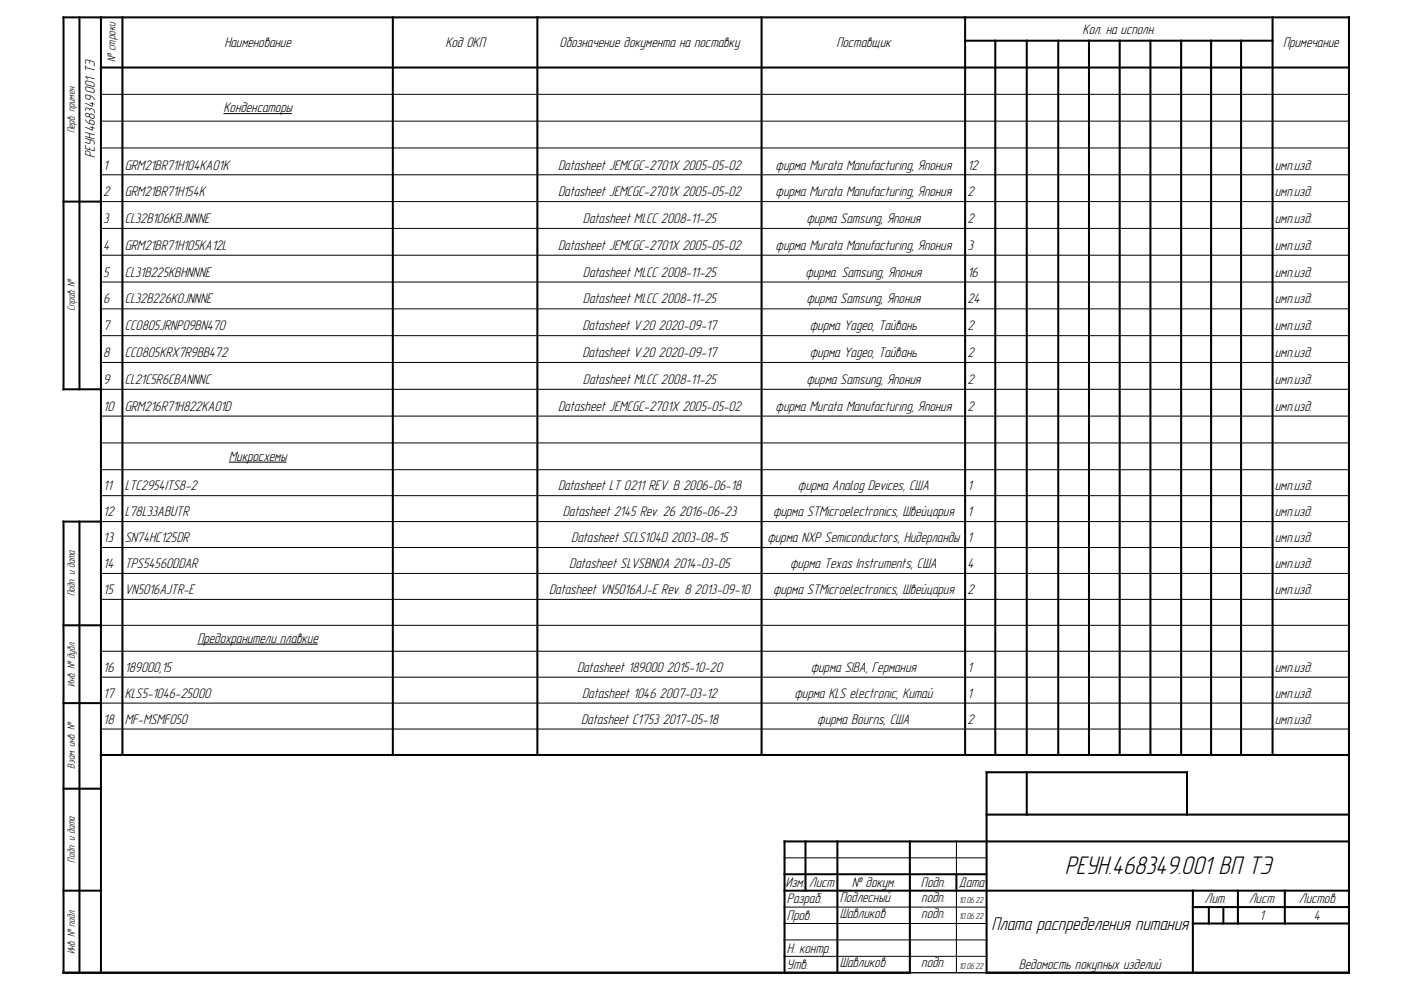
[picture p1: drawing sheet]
<svg xmlns="http://www.w3.org/2000/svg" width="420mm" height="297mm" viewBox="0 0 420 297" stroke-linecap="round" stroke-linejoin="round" font-family="sans-serif">
<defs><g id="words">
<text font-size="7.9" x="319.2" y="262.1">РЕУН.468349.001 ВП ТЭ</text>
<text font-size="5.7" x="297.2" y="278.6">Плата распределения питания</text>
<g font-size="4.3">
<text x="324.6" y="10.1">Кол. на исполн.</text>
<text x="67.3" y="14.1">Наименование</text>
<text x="133.5" y="14.1">Код ОКП</text>
<text x="167.7" y="14.1">Обозначение документа на поставку</text>
<text x="250.7" y="14.1">Поставщик</text>
<text x="384.6" y="14.1">Примечание</text>
<text x="67" y="33.7">Конденсаторы</text>
<text x="28.4" y="47.3" transform="rotate(-90 28.4 47.3)">РЕУН.468349.001 ТЭ</text>
<text x="31" y="50.8">1</text>
<text x="37.4" y="50.8">GRM21BR71H104KA01K</text>
<text x="167.3" y="50.8">Datasheet JEMCGC-2701X 2005-05-02</text>
<text x="232.5" y="50.8">фирма Murata Manufacturing, Япония</text>
<text x="290" y="50.8">12</text>
<text x="382.2" y="50.8">имп.изд.</text>
<text x="31" y="58.8">2</text>
<text x="37.4" y="58.8">GRM21BR71H154K</text>
<text x="167.3" y="58.8">Datasheet JEMCGC-2701X 2005-05-02</text>
<text x="232.5" y="58.8">фирма Murata Manufacturing, Япония</text>
<text x="290" y="58.8">2</text>
<text x="382.2" y="58.8">имп.изд.</text>
<text x="31" y="66.9">3</text>
<text x="37.4" y="66.9">CL32B106KBJNNNE</text>
<text x="174.8" y="66.9">Datasheet MLCC 2008-11-25</text>
<text x="241.8" y="66.9">фирма Samsung, Япония</text>
<text x="290" y="66.9">2</text>
<text x="382.2" y="66.9">имп.изд.</text>
<text x="31" y="74.9">4</text>
<text x="37.4" y="74.9">GRM21BR71H105KA12L</text>
<text x="167.3" y="74.9">Datasheet JEMCGC-2701X 2005-05-02</text>
<text x="232.5" y="74.9">фирма Murata Manufacturing, Япония</text>
<text x="290" y="74.9">3</text>
<text x="382.2" y="74.9">имп.изд.</text>
<text x="31" y="82.9">5</text>
<text x="37.4" y="82.9">CL31B225KBHNNNE</text>
<text x="174.8" y="82.9">Datasheet MLCC 2008-11-25</text>
<text x="241.5" y="82.9">фирма. Samsung, Япония</text>
<text x="290" y="82.9">16</text>
<text x="382.2" y="82.9">имп.изд.</text>
<text x="31" y="90.9">6</text>
<text x="37.4" y="90.9">CL32B226KOJNNNE</text>
<text x="174.8" y="90.9">Datasheet MLCC 2008-11-25</text>
<text x="241.8" y="90.9">фирма Samsung, Япония</text>
<text x="290" y="90.9">24</text>
<text x="382.2" y="90.9">имп.изд.</text>
<text x="31" y="99">7</text>
<text x="37.4" y="99">CC0805JRNPO9BN470</text>
<text x="174.6" y="99">Datasheet V.20 2020-09-17</text>
<text x="242.8" y="99">фирма Yageo, Тайвань</text>
<text x="290" y="99">2</text>
<text x="382.2" y="99">имп.изд.</text>
<text x="31" y="107">8</text>
<text x="37.4" y="107">CC0805KRX7R9BB472</text>
<text x="174.6" y="107">Datasheet V.20 2020-09-17</text>
<text x="242.8" y="107">фирма Yageo, Тайвань</text>
<text x="290" y="107">2</text>
<text x="382.2" y="107">имп.изд.</text>
<text x="31" y="115.1">9</text>
<text x="37.4" y="115.1">CL21C5R6CBANNNC</text>
<text x="174.8" y="115.1">Datasheet MLCC 2008-11-25</text>
<text x="241.8" y="115.1">фирма Samsung, Япония</text>
<text x="290" y="115.1">2</text>
<text x="382.2" y="115.1">имп.изд.</text>
<text x="31" y="123.1">10</text>
<text x="37.4" y="123.1">GRM216R71H822KA01D</text>
<text x="167.3" y="123.1">Datasheet JEMCGC-2701X 2005-05-02</text>
<text x="232.5" y="123.1">фирма Murata Manufacturing, Япония</text>
<text x="290" y="123.1">2</text>
<text x="382.2" y="123.1">имп.изд.</text>
<text x="68.6" y="138.1">Микросхемы</text>
<text x="31" y="147">11</text>
<text x="37.4" y="147">LTC2954ITS8-2</text>
<text x="167.3" y="147">Datasheet LT 0211 REV. B 2006-06-18</text>
<text x="239.2" y="147">фирма Analog Devices, США</text>
<text x="290" y="147">1</text>
<text x="382.2" y="147">имп.изд.</text>
<text x="31" y="154.7">12</text>
<text x="37.4" y="154.7">L78L33ABUTR</text>
<text x="168.7" y="154.7">Datasheet 2145 Rev. 26 2016-06-23</text>
<text x="231.7" y="154.7">фирма STMicroelectronics, Швейцария</text>
<text x="290" y="154.7">1</text>
<text x="382.2" y="154.7">имп.изд.</text>
<text x="31" y="162.5">13</text>
<text x="37.4" y="162.5">SN74HC125DR</text>
<text x="171.3" y="162.5">Datasheet SCLS104D 2003-08-15</text>
<text x="230.1" y="162.5">фирма NXP Semiconductors, Нидерланды</text>
<text x="290" y="162.5">1</text>
<text x="382.2" y="162.5">имп.изд.</text>
<text x="31" y="170.3">14</text>
<text x="37.4" y="170.3">TPS54560DDAR</text>
<text x="170.7" y="170.3">Datasheet SLVSBN0A 2014-03-05</text>
<text x="236.9" y="170.3">фирма Texas Instruments, США</text>
<text x="290" y="170.3">4</text>
<text x="382.2" y="170.3">имп.изд.</text>
<text x="31" y="178">15</text>
<text x="37.4" y="178">VN5016AJTR-E</text>
<text x="164.6" y="178">Datasheet VN5016AJ-E Rev. 8 2013-09-10</text>
<text x="231.7" y="178">фирма STMicroelectronics, Швейцария</text>
<text x="290" y="178">2</text>
<text x="382.2" y="178">имп.изд.</text>
<text x="59.2" y="192.6">Предохранители плавкие</text>
<text x="31" y="201.4">16</text>
<text x="37.4" y="201.4">189000,15</text>
<text x="173" y="201.4">Datasheet 189000 2015-10-20</text>
<text x="243.1" y="201.4">фирма SIBA, Германия</text>
<text x="290" y="201.4">1</text>
<text x="382.2" y="201.4">имп.изд.</text>
<text x="31" y="209.1">17</text>
<text x="37.4" y="209.1">KLS5-1046-25000</text>
<text x="174.5" y="209.1">Datasheet 1046 2007-03-12</text>
<text x="238.2" y="209.1">фирма KLS electronic, Китай</text>
<text x="290" y="209.1">1</text>
<text x="382.2" y="209.1">имп.изд.</text>
<text x="31" y="216.9">18</text>
<text x="37.4" y="216.9">MF-MSMF050</text>
<text x="174.2" y="216.9">Datasheet C1753 2017-05-18</text>
<text x="245" y="216.9">фирма Bourns, CША</text>
<text x="290" y="216.9">2</text>
<text x="382.2" y="216.9">имп.изд.</text>
<text x="235.4" y="265.8">Изм.</text>
<text x="242.5" y="265.8">Лист</text>
<text x="255.4" y="265.8">№ докум.</text>
<text x="276.1" y="265.8">Подп.</text>
<text x="287.5" y="265.8">Дата</text>
<text x="235.9" y="270.8">Разраб.</text>
<text x="235.9" y="275.7">Пров.</text>
<text x="251.7" y="270.3">Подлесный</text>
<text x="251.7" y="275.2">Шавликов</text>
<text x="276.2" y="270.3">подп.</text>
<text x="276.2" y="275.2">подп.</text>
<text x="361.1" y="270.8">Лит.</text>
<text x="374.4" y="270.8">Лист</text>
<text x="377.5" y="275.7">1</text>
<text x="389.4" y="270.8">Листов</text>
<text x="393.9" y="275.7">4</text>
<text x="235.9" y="285.5">Н. контр.</text>
<text x="235.9" y="290.4">Утв.</text>
<text x="251.7" y="290">Шавликов</text>
<text x="276.2" y="290">подп.</text>
<text x="305.4" y="290.4">Ведомость покупных изделий</text>
</g>
<text font-size="3.6" x="34.6" y="18.7" transform="rotate(-90 34.6 18.7)">№ строки</text>
<g font-size="3.2">
<text x="22.5" y="39.9" transform="rotate(-90 22.5 39.9)">Перв. примен.</text>
<text x="22.5" y="93.3" transform="rotate(-90 22.5 93.3)">Справ. №</text>
<text x="22.5" y="178.7" transform="rotate(-90 22.5 178.7)">Подп. и дата</text>
<text x="22.5" y="205.8" transform="rotate(-90 22.5 205.8)">Инв. № дубл.</text>
<text x="22.5" y="230.3" transform="rotate(-90 22.5 230.3)">Взам. инв. №</text>
<text x="22.5" y="258.5" transform="rotate(-90 22.5 258.5)">Подп. и дата</text>
<text x="22.5" y="286" transform="rotate(-90 22.5 286)">Инв. № подл.</text>
</g>
<g font-size="2.7">
<text x="287.4" y="270.6">10.06.22</text>
<text x="287.4" y="275.5">10.06.22</text>
<text x="287.4" y="290.3">10.06.22</text>
</g>
</g></defs>
<g fill="none" stroke="#000" stroke-width=".61" stroke-linecap="butt">
<path d="M18.7 5.2h386M19 4.9v112.1M23.8 4.9v112.1M30.3 4.9v286.9M36.7 4.9v221.7M117.8 4.9v221.7M161.1 4.9v221.7M228.3 4.9v221.7M289 12.2h92.8M289.3 4.9v221.7M298.4 11.9v214.7M307.8 11.9v214.7"/>
<path d="M317.2 11.9v214.7M326.5 11.9v214.7M335.7 11.9v214.7M344.9 11.9v214.7M354.1 11.9v214.7M363.1 11.9v214.7M372.1 11.9v214.7M381.5 4.9v221.7M404.4 4.9v286.9M30 20.2h374.7M18.7 60.4h11.9M18.7 116.7h11.9"/>
<path d="M18.7 156.3h11.9M19 156v135.8M23.8 156v135.8M18.7 187.4h11.9M18.7 210.7h11.9M18.7 236.4h11.9M30 226.3h374.7M295.5 231.4h60.7M295.8 231.1v60.6M307.8 231.1v13.3M355.8 231.1v13.3M234.9 252.2h169.8"/>
<path d="M235.2 251.9v39.9M241.5 251.9v15.3M251 251.9v39.9M272.8 251.9v39.8M295.5 244.1h109.2M18.7 266.9h11.9M234.9 262h61.2M234.9 266.9h169.8M286.7 261.7v5.5M357.3 271.9h47.4M357.3 276.8h47.4M357.6 266.6v25.2"/>
<path d="M362.4 271.5v5.6M366.7 271.5v5.6M371.1 266.6v10.5M385.2 266.6v10.5M18.7 291.5h254.4M295.5 291.5h109.2"/>
</g>
<g fill="none" stroke="#000" stroke-width=".3">
<path d="M30 28.3h374.7M30 36.3h374.7M67 34h20.5M30 44.3h374.7M30 52.4h374.7M30 60.4h374.7M30 68.5h374.7M30 76.5h374.7M30 84.5h374.7M30 92.6h374.7M30 100.6h374.7M30 108.6h374.7"/>
<path d="M30 116.7h374.7M30 124.7h374.7M30 132.7h374.7M68.6 138.5h17.3M30 140.8h374.7M30 148.5h374.7M30 156.3h374.7M30 164.1h374.7M30 171.9h374.7M30 179.6h374.7M30 187.4h374.7M30 195.2h374.7"/>
<path d="M59.2 193h36.1M30 202.9h374.7M30 210.7h374.7M30 218.5h374.7M234.9 257.1h61.2M286.7 251.9v10.4M234.9 271.9h61.2M234.9 276.8h61.2M286.7 266.6v25.1M234.9 281.7h61.2M234.9 286.6h61.2M272.5 291.5h23.6"/>
</g>
<use href="#words"/>
</svg>
